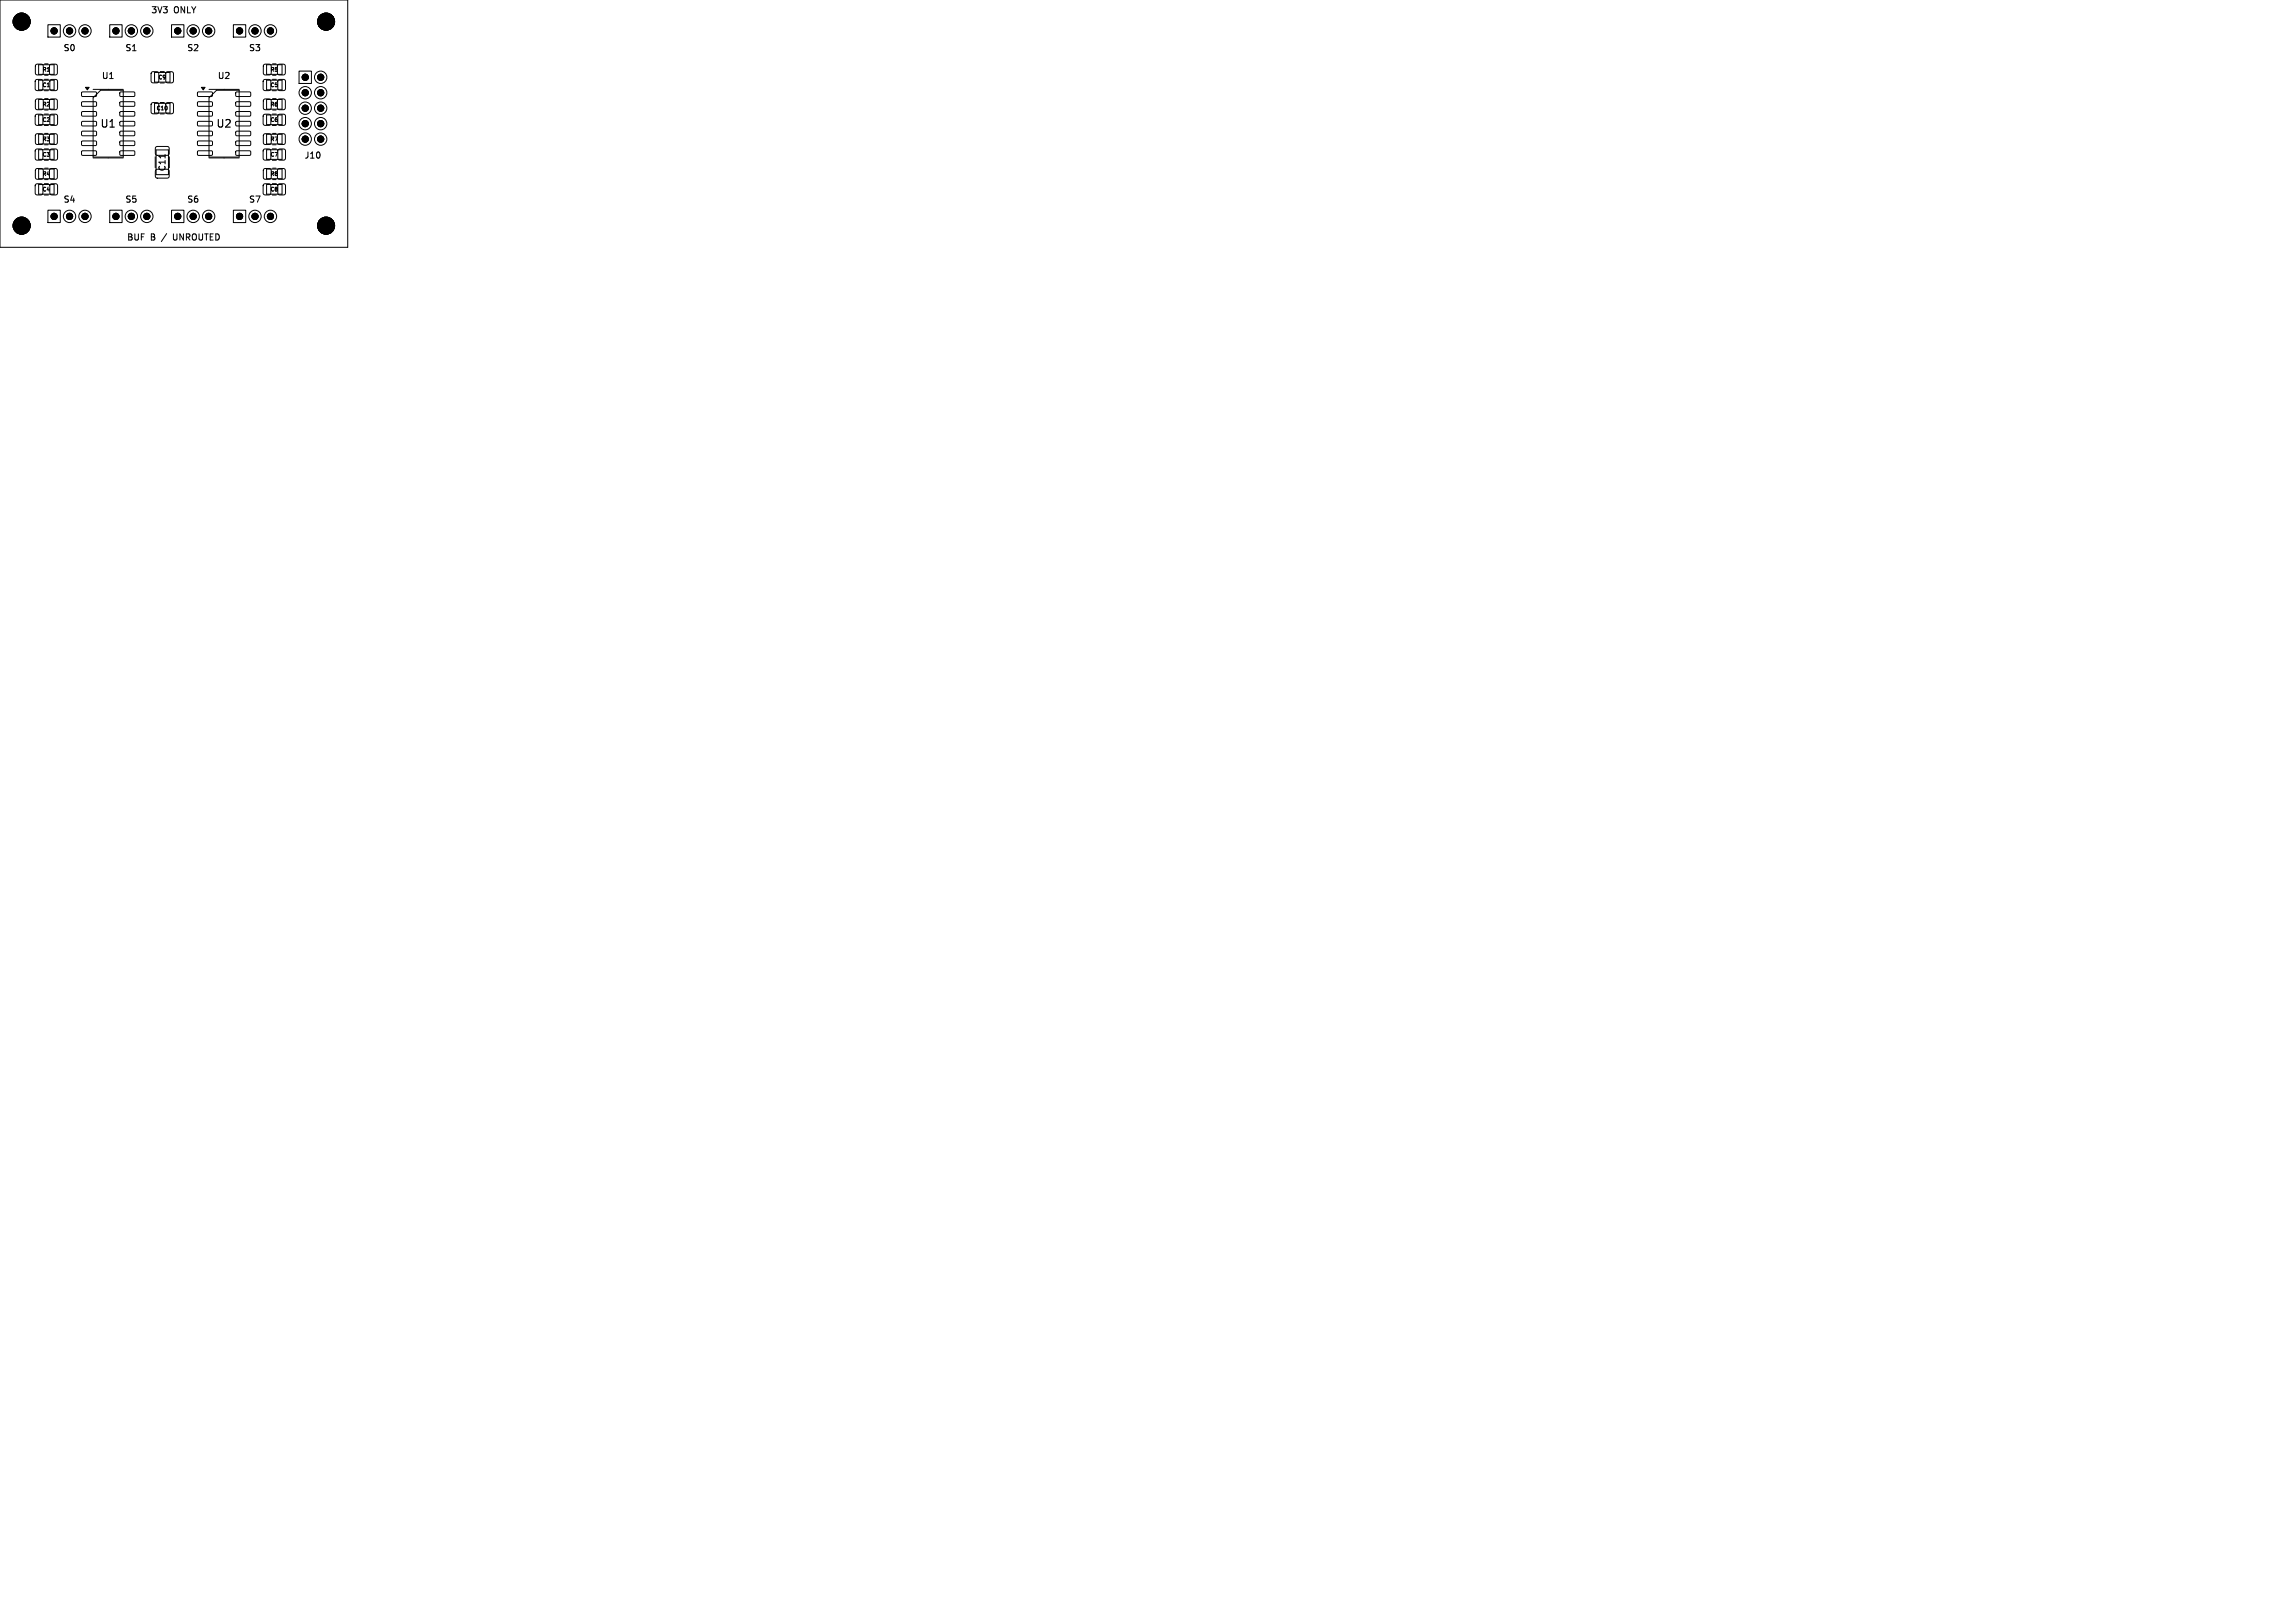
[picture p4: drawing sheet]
<svg xmlns="http://www.w3.org/2000/svg" width="297mm" height="210mm" viewBox="0 0 297 210" stroke-linecap="round" stroke-linejoin="round" font-family="sans-serif">
<defs><g id="words">
<g font-size="1.4">
<text x="1.7" y="3.5">H1</text>
<text x="41.1" y="3.5">H2</text>
<text x="12.9" y="16.7">U1</text>
<text x="27.9" y="16.7">U2</text>
<text x="1.7" y="29.9">H3</text>
<text x="41.1" y="29.9">H4</text>
</g>
<g font-size="1.1">
<text x="19.5" y="1.9">3V3</text>
<text x="22.5" y="1.9">ONLY</text>
<text x="8.1" y="6.8">S0</text>
<text x="13.1" y="10.4">U1</text>
<text x="16.1" y="6.8">S1</text>
<text x="24.1" y="6.8">S2</text>
<text x="28.1" y="10.4">U2</text>
<text x="32.1" y="6.8">S3</text>
<text x="21.6" y="22.3" transform="rotate(-90 21.6 22.3)">C11</text>
<text x="39.3" y="20.7">J10</text>
<text x="8.1" y="26.4">S4</text>
<text x="16.1" y="26.4">S5</text>
<text x="24.1" y="26.4">S6</text>
<text x="32.1" y="26.4">S7</text>
<text x="16.4" y="31.3">BUF</text>
<text x="19.5" y="31.3">B</text>
<text x="21.1" y="31.3">/</text>
<text x="22.8" y="31.3">UNROUTED</text>
</g>
<g font-size=".7">
<text x="5.4" y="11.4">C1</text>
<text x="5.4" y="9.4">R1</text>
<text x="20.4" y="10.4">C9</text>
<text x="34.9" y="9.4">R5</text>
<text x="34.9" y="11.4">C5</text>
<text x="5.4" y="15.9">C2</text>
<text x="5.4" y="13.9">R2</text>
<text x="20.2" y="14.4">C10</text>
<text x="34.9" y="15.9">C6</text>
<text x="34.9" y="13.9">R6</text>
<text x="5.4" y="20.4">C3</text>
<text x="5.4" y="18.4">R3</text>
<text x="5.4" y="22.9">R4</text>
<text x="34.9" y="20.4">C7</text>
<text x="34.9" y="22.9">R8</text>
<text x="34.9" y="18.4">R7</text>
<text x="5.4" y="24.9">C4</text>
<text x="34.9" y="24.9">C8</text>
</g>
</g></defs>
<g fill="none" stroke="#000" stroke-width=".13">
<path d="M0 0h45v32h-45zM4.6 10.3h.7l.2 .1v1.1l-.1 .2h-.6l-.2-.1v-1.1zM4.6 19.3h.7l.2 .1v1.1l-.1 .2h-.6l-.2-.1v-1.1zM4.6 14.8h.7l.2 .1v1.1l-.1 .2h-.6l-.2-.1v-1.1zM4.6 17.4l.8-.1 .2 .2v1l-.2 .2h-.6l-.2-.2v-.9zM4.6 8.4l.8-.1 .2 .2v1l-.2 .2h-.6l-.2-.2v-.9zM4.6 12.9l.8-.1 .2 .2v1l-.2 .2h-.6l-.2-.2v-.9zM5 19.4h2v1.2h-2zM5 10.4h2v1.2h-2zM5 8.4h2v1.2h-2zM5 12.9h2v1.2h-2zM5 14.9h2v1.2h-2z"/>
<path d="M5 17.4h2v1.2h-2zM5.7 19.3h.6M5.7 10.3h.6M5.7 11.7h.6M5.7 14.8h.6M5.7 16.2h.6M5.8 8.3h.4M5.8 9.7h.4M5.8 17.3h.4M5.8 18.7h.4M5.8 12.8h.4M5.8 14.2h.4"/>
<path d="M6.2 3.2h1.6v1.6h-1.6zM6.5 17.4l.7-.1 .2 .2v1l-.1 .2h-.6l-.3-.2v-.9zM6.5 8.4l.7-.1 .2 .2v1l-.1 .2h-.6l-.3-.2v-.9zM6.5 12.9l.7-.1 .2 .2v1l-.1 .2h-.6l-.3-.2v-.9zM6.5 10.3h.7l.2 .1v1.1l-.1 .2h-.6l-.2-.1-.1-1.1zM6.5 19.3h.7l.2 .1v1.1l-.1 .2h-.6l-.2-.1-.1-1.1zM6.5 14.8h.7l.2 .1v1.1l-.1 .2h-.6l-.2-.1-.1-1.1zM10.6 11.9h1.8l.1 .1v.4l-.2 .1h-1.7v-.2zM10.6 13.2h1.8l.1 .1v.4l-.2 .1-1.7-.1v-.1zM10.6 14.5l1.8-.1 .1 .2v.3l-.2 .1h-1.7v-.1zM10.6 15.7h1.8l.1 .2v.3l-.2 .1h-1.7v-.1zM10.6 17h1.8l.1 .1v.4l-.2 .1h-1.7v-.2z"/>
<path d="M10.6 18.3h1.8l.1 .1v.3l-.2 .1h-1.7v-.1zM10.6 19.6l1.8-.1 .1 .2v.3l-.2 .1h-1.7v-.1zM12.1 11.6h3.8M13 11.7h2.9v8.6h-3.8v-7.6zM14.2 3.2h1.6v1.6h-1.6zM15.5 19.6l1.9-.1v.2v.3l-.1 .1h-1.7l-.1-.1zM15.5 18.3h1.9v.1v.3l-.1 .1h-1.7l-.1-.1zM15.5 17h1.9v.1v.4l-.1 .1h-1.7l-.1-.2zM15.5 15.7h1.9v.2v.3l-.1 .1h-1.7l-.1-.1zM15.5 14.5l1.9-.1v.2v.3l-.1 .1h-1.7l-.1-.1zM15.5 13.2h1.9v.1v.4l-.1 .1-1.7-.1-.1-.1zM15.5 11.9h1.9v.1v.4l-.1 .1h-1.7l-.1-.2z"/>
<path d="M19.6 13.3h.7l.2 .1v1.1l-.1 .2h-.6l-.2-.1v-1.1zM19.6 9.3h.7l.2 .1v1.1l-.1 .2h-.6l-.2-.1v-1.1zM20 13.4h2v1.2h-2zM20 9.4h2v1.2h-2zM20.2 19h.1h1.4l.2 .2v.7l-.3 .2h-1.3l-.2-.2zM20.2 19.4h1.6v3.2h-1.6zM20.7 13.3h.6M20.7 14.7h.6M20.7 9.3h.6M20.7 10.7h.6M21.4 20v.4M21.5 13.3h.7l.2 .1 .1 1.1-.2 .2h-.6l-.2-.1-.1-1.1z"/>
<path d="M21.5 9.3h.7l.2 .1 .1 1.1-.2 .2h-.6l-.2-.1-.1-1.1zM22.2 3.2h1.6v1.6h-1.6zM25.6 11.9h1.8l.1 .1v.4l-.1 .1h-1.8l-.1-.2zM25.6 13.2h1.8l.1 .1v.4l-.1 .1-1.8-.1-.1-.1zM25.6 14.5l1.8-.1 .1 .2v.3l-.1 .1h-1.8l-.1-.1zM25.6 15.7h1.8l.1 .2v.3l-.1 .1h-1.8l-.1-.1zM25.6 17h1.8l.1 .1v.4l-.1 .1h-1.8l-.1-.2zM25.6 18.3h1.8l.1 .1v.3l-.1 .1h-1.8l-.1-.1zM25.6 19.6l1.8-.1 .1 .2v.3l-.1 .1h-1.8l-.1-.1zM27 11.6h3.9M28 11.7h2.9v8.6h-3.9v-7.6zM30.2 3.2h1.6v1.6h-1.6z"/>
<path d="M30.5 19.6l1.9-.1 .1 .2-.1 .3-.1 .1h-1.7l-.1-.1zM30.5 18.3h1.9l.1 .1-.1 .3-.1 .1h-1.7l-.1-.1zM30.5 17h1.9l.1 .1-.1 .4-.1 .1h-1.7l-.1-.2zM30.5 15.7h1.9l.1 .2-.1 .3-.1 .1h-1.7l-.1-.1zM30.5 14.5l1.9-.1 .1 .2-.1 .3-.1 .1h-1.7l-.1-.1zM30.5 13.2h1.9l.1 .1-.1 .4-.1 .1-1.7-.1-.1-.1zM30.5 11.9h1.9l.1 .1-.1 .4-.1 .1h-1.7l-.1-.2zM34.1 19.3h.7l.2 .1 .1 1.1-.2 .2h-.6l-.2-.1-.1-1.1zM34.1 14.8h.7l.2 .1 .1 1.1-.2 .2h-.6l-.2-.1-.1-1.1zM34.1 10.3h.7l.2 .1 .1 1.1-.2 .2h-.6l-.2-.1-.1-1.1zM34.1 8.4l.7-.1 .3 .2v1l-.2 .2h-.6l-.2-.2v-.9zM34.1 12.9l.7-.1 .3 .2v1l-.2 .2h-.6l-.2-.2v-.9z"/>
<path d="M34.1 17.4l.7-.1 .3 .2v1l-.2 .2h-.6l-.2-.2v-.9zM34.5 19.4h2v1.2h-2zM34.5 8.4h2v1.2h-2zM34.5 10.4h2v1.2h-2zM34.5 12.9h2v1.2h-2zM34.5 14.9h2v1.2h-2zM34.5 17.4h2v1.2h-2zM35.2 19.3h.6M35.2 10.3h.6M35.2 11.7h.6M35.2 14.8h.6M35.2 16.2h.6"/>
<path d="M35.3 8.3h.4M35.3 9.7h.4M35.3 17.3h.4M35.3 18.7h.4M35.3 12.8h.4M35.3 14.2h.4M36 8.4l.7-.1 .2 .2v1l-.1 .2h-.7l-.2-.2v-.9zM36 12.9l.7-.1 .2 .2v1l-.1 .2h-.7l-.2-.2v-.9zM36 17.4l.7-.1 .2 .2v1l-.1 .2h-.7l-.2-.2v-.9zM36 19.3h.7l.2 .1v1.1l-.1 .2h-.6l-.2-.1-.1-1.1zM36 14.8h.7l.2 .1v1.1l-.1 .2h-.6l-.2-.1-.1-1.1zM36 10.3h.7l.2 .1v1.1l-.1 .2h-.6l-.2-.1-.1-1.1z"/>
<path d="M38.7 9.2h1.6v1.6h-1.6zM4.6 23.8h.7l.2 .1v1.1l-.1 .2h-.6l-.2-.1v-1.1zM4.6 21.9l.8-.1 .2 .2v1l-.2 .2h-.6l-.2-.2v-.9zM5 21.9h2v1.2h-2zM5 23.9h2v1.2h-2zM5.7 20.7h.6M5.7 23.8h.6M5.7 25.2h.6M5.8 21.8h.4M5.8 23.2h.4M6.2 27.2h1.6v1.6h-1.6zM6.5 21.9l.7-.1 .2 .2v1l-.1 .2h-.6l-.3-.2v-.9z"/>
<path d="M6.5 23.8h.7l.2 .1v1.1l-.1 .2h-.6l-.2-.1-.1-1.1zM12.1 20.4h3.8M14.2 27.2h1.6v1.6h-1.6zM20.1 20.3v1.4M20.2 22l.1-.1h1.4l.2 .3v.7l-.3 .2-1.3-.1-.2-.2zM22.2 27.2h1.6v1.6h-1.6zM22.4 30.3l.1 .7M27 20.4h3.9M30.2 27.2h1.6v1.6h-1.6zM34.1 23.8h.7l.2 .1 .1 1.1-.2 .2h-.6l-.2-.1-.1-1.1zM34.1 21.9l.7-.1 .3 .2v1l-.2 .2h-.6l-.2-.2v-.9zM34.5 21.9h2v1.2h-2z"/>
<path d="M34.5 23.9h2v1.2h-2zM35.2 20.7h.6M35.2 23.8h.6M35.2 25.2h.6M35.3 21.8h.4M35.3 23.2h.4M36 21.9l.7-.1 .2 .2v1l-.1 .2h-.7l-.2-.2v-.9zM36 23.8h.7l.2 .1v1.1l-.1 .2h-.6l-.2-.1-.1-1.1z"/>
<circle cx="2.8" cy="2.8" r="1.1"/>
<circle cx="9" cy="4" r=".8"/>
<circle cx="11" cy="4" r=".8"/>
<circle cx="17" cy="4" r=".8"/>
<circle cx="19" cy="4" r=".8"/>
<circle cx="25" cy="4" r=".8"/>
<circle cx="27" cy="4" r=".8"/>
<circle cx="33" cy="4" r=".8"/>
<circle cx="35" cy="4" r=".8"/>
<circle cx="39.5" cy="18" r=".8"/>
<circle cx="39.5" cy="14" r=".8"/>
<circle cx="39.5" cy="16" r=".8"/>
<circle cx="39.5" cy="12" r=".8"/>
<circle cx="41.5" cy="18" r=".8"/>
<circle cx="41.5" cy="14" r=".8"/>
<circle cx="41.5" cy="16" r=".8"/>
<circle cx="41.5" cy="10" r=".8"/>
<circle cx="41.5" cy="12" r=".8"/>
<circle cx="42.2" cy="2.8" r="1.1"/>
<circle cx="2.8" cy="29.2" r="1.1"/>
<circle cx="9" cy="28" r=".8"/>
<circle cx="11" cy="28" r=".8"/>
<circle cx="17" cy="28" r=".8"/>
<circle cx="19" cy="28" r=".8"/>
<circle cx="25" cy="28" r=".8"/>
<circle cx="27" cy="28" r=".8"/>
<circle cx="33" cy="28" r=".8"/>
<circle cx="35" cy="28" r=".8"/>
<circle cx="42.2" cy="29.2" r="1.1"/>
</g>
<g fill="#000" stroke="#000" stroke-width=".13">
<path d="M11.1 11.3h.4l-.2 .3zM26.1 11.3h.4l-.2 .3z"/>
<circle cx="2.8" cy="2.8" r="1.1"/>
<circle cx="7" cy="4" r=".4"/>
<circle cx="9" cy="4" r=".4"/>
<circle cx="11" cy="4" r=".4"/>
<circle cx="15" cy="4" r=".4"/>
<circle cx="17" cy="4" r=".4"/>
<circle cx="19" cy="4" r=".4"/>
<circle cx="23" cy="4" r=".4"/>
<circle cx="25" cy="4" r=".4"/>
<circle cx="27" cy="4" r=".4"/>
<circle cx="31" cy="4" r=".4"/>
<circle cx="33" cy="4" r=".4"/>
<circle cx="35" cy="4" r=".4"/>
<circle cx="39.5" cy="10" r=".4"/>
<circle cx="39.5" cy="12" r=".4"/>
<circle cx="39.5" cy="18" r=".4"/>
<circle cx="39.5" cy="16" r=".4"/>
<circle cx="39.5" cy="14" r=".4"/>
<circle cx="41.5" cy="12" r=".4"/>
<circle cx="41.5" cy="18" r=".4"/>
<circle cx="41.5" cy="10" r=".4"/>
<circle cx="41.5" cy="14" r=".4"/>
<circle cx="41.5" cy="16" r=".4"/>
<circle cx="42.2" cy="2.8" r="1.1"/>
<circle cx="2.8" cy="29.2" r="1.1"/>
<circle cx="7" cy="28" r=".4"/>
<circle cx="9" cy="28" r=".4"/>
<circle cx="11" cy="28" r=".4"/>
<circle cx="15" cy="28" r=".4"/>
<circle cx="17" cy="28" r=".4"/>
<circle cx="19" cy="28" r=".4"/>
<circle cx="23" cy="28" r=".4"/>
<circle cx="25" cy="28" r=".4"/>
<circle cx="27" cy="28" r=".4"/>
<circle cx="31" cy="28" r=".4"/>
<circle cx="33" cy="28" r=".4"/>
<circle cx="35" cy="28" r=".4"/>
<circle cx="42.2" cy="29.2" r="1.1"/>
</g>
<use href="#words"/>
</svg>
